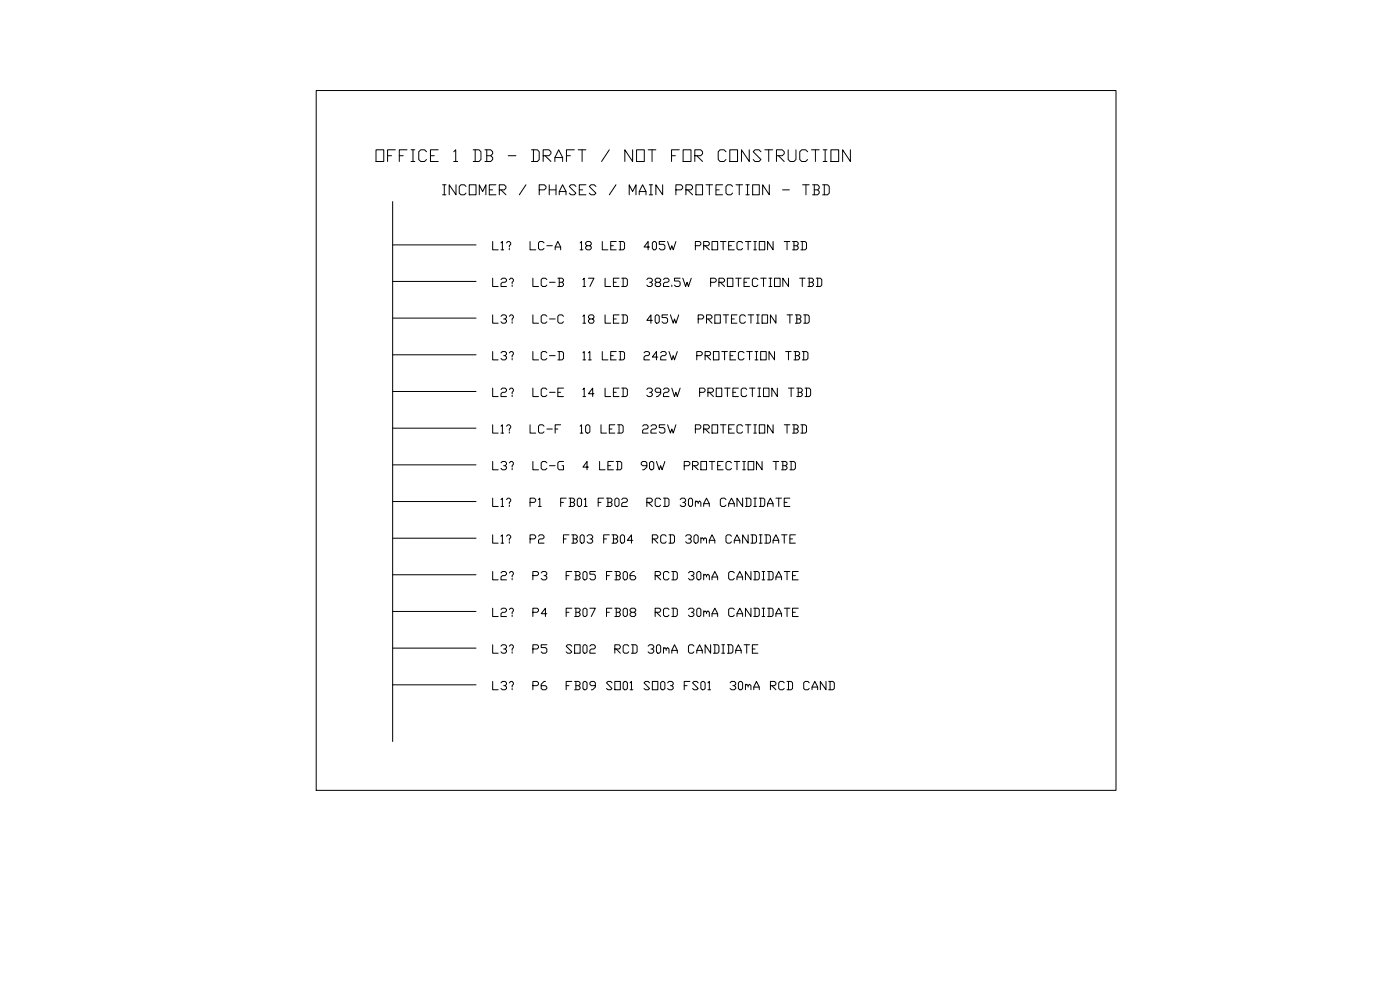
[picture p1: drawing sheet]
<svg xmlns="http://www.w3.org/2000/svg" width="420mm" height="297mm" viewBox="0 0 420 297" stroke-linecap="round" stroke-linejoin="round" font-family="sans-serif">
<defs><g id="words">
<text font-size="7.1" x="111.5" y="49.7">OFFICE 1 DB - DRAFT / NOT FOR CONSTRUCTION</text>
<g font-size="6.2">
<text x="131.6" y="59.6">INCOMER / PHASES / MAIN PROTECTION - TBD</text>
<text x="146.8" y="109.4">L3? LC-D 11 LED 242W PROTECTION TBD</text>
</g>
<g font-size="5.7">
<text x="146.8" y="76.2">L1? LC-A 18 LED 405W PROTECTION TBD</text>
<text x="146.8" y="87.1">L2? LC-B 17 LED 382.5W PROTECTION TBD</text>
<text x="146.8" y="98.1">L3? LC-C 18 LED 405W PROTECTION TBD</text>
<text x="146.8" y="120.3">L2? LC-E 14 LED 392W PROTECTION TBD</text>
<text x="146.8" y="131.2">L1? LC-F 10 LED 225W PROTECTION TBD</text>
<text x="146.8" y="142.2">L3? LC-G 4 LED 90W PROTECTION TBD</text>
<text x="146.8" y="153.1">L1? P1 FB01 FB02 RCD 30mA CANDIDATE</text>
<text x="146.8" y="164">L1? P2 FB03 FB04 RCD 30mA CANDIDATE</text>
<text x="146.8" y="175.3">L2? P3 FB05 FB06 RCD 30mA CANDIDATE</text>
<text x="146.8" y="186.3">L2? P4 FB07 FB08 RCD 30mA CANDIDATE</text>
<text x="146.8" y="197.2">L3? P5 SO02 RCD 30mA CANDIDATE</text>
<text x="146.8" y="208.1">L3? P6 FB09 SO01 SO03 FS01 30mA RCD CAND</text>
</g>
</g></defs>
<!-- layer: E-DB-CONCEPT -->
<g fill="none" stroke="#000" stroke-width=".3">
<path d="M117.8 60.5v162M117.8 73.5h25.1M117.8 84.4h25.1M117.8 95.4h25.1M117.8 106.5h25.1M117.8 117.5h25.1M117.8 128.5h25.1M117.8 139.5h25.1M117.8 150.5h25.1M117.8 161.5h25.1M117.8 172.5h25.1M117.8 183.5h25.1"/>
<path d="M117.8 194.5h25.1M117.8 205.5h25.1"/>
</g>
<!-- layer: Power -->
<path d="M94.9 27.2h240v209.9h-240z" fill="none" stroke="#000" stroke-width=".3"/>
<use href="#words"/>
</svg>
